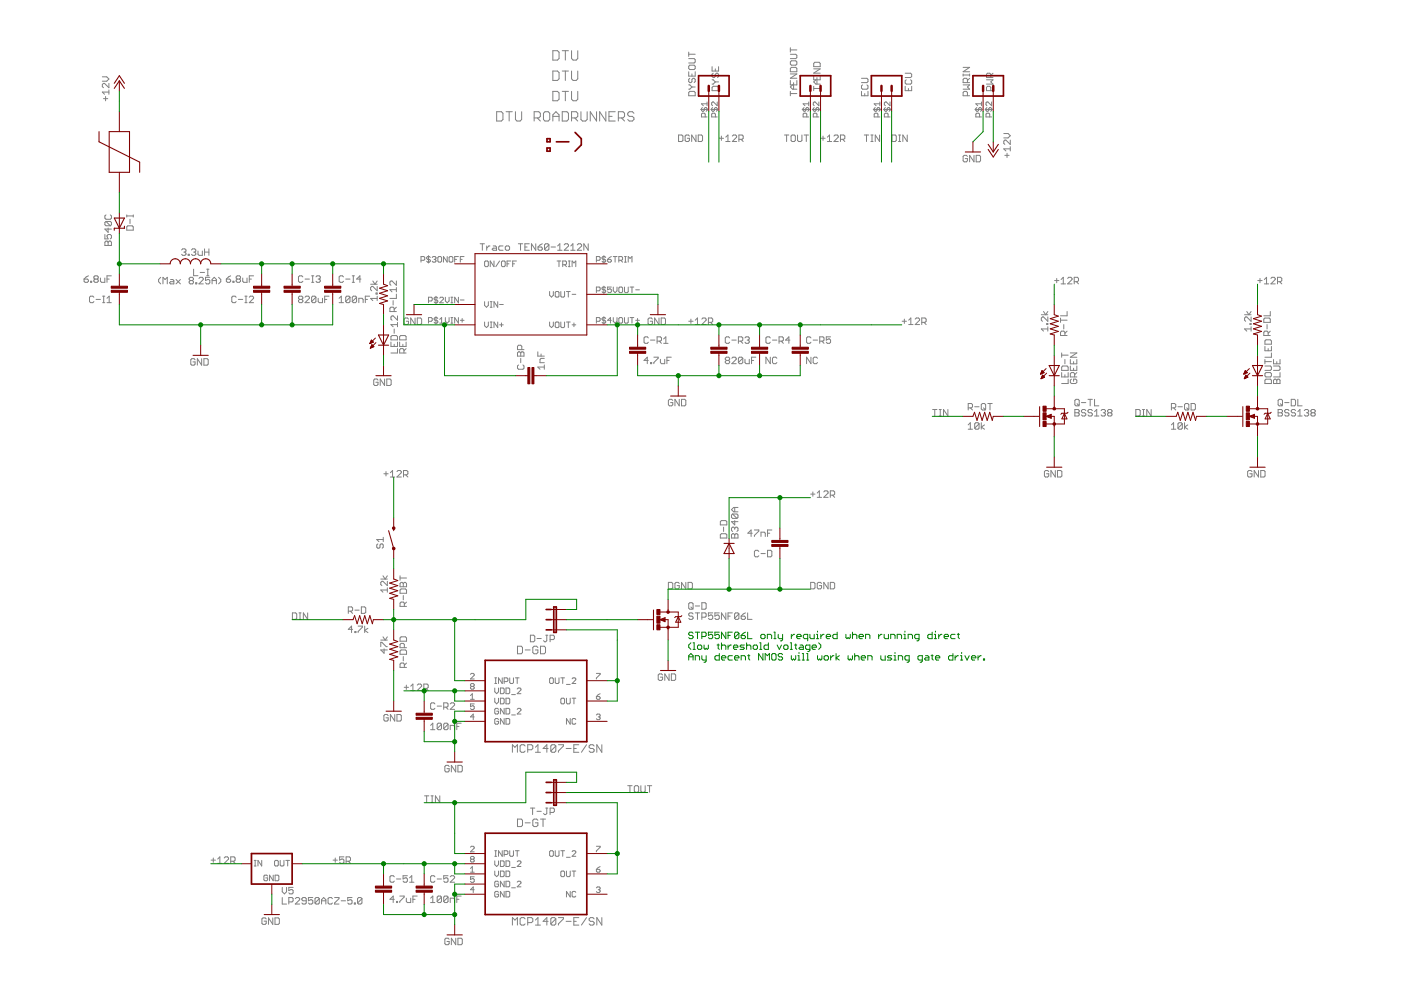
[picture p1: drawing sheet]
<svg xmlns="http://www.w3.org/2000/svg" width="420mm" height="297mm" viewBox="0 0 420 297" stroke-linecap="round" stroke-linejoin="round" font-family="sans-serif">
<g fill="none" stroke="#808080" stroke-width=".3">
<path d="M165.8 15.2h1.4l.5 .5v1.8l-.5 .5h-1.4zM168.6 15.2h1.9M169.5 15.2v2.8M171.4 15.2v2.3l.5 .5h.9l.5-.5v-2.3M206.5 15.6v1.3M206.5 17.6h1.7l.3 .3v.7l-.3 .3h-1.7M206.5 16.3h2M206.9 19.5h1.3l.3 .4v.6l-.3 .3h-1.3l-.4-.3v-.6zM213.6 20v1.3h1.9v-1.3M237 16.3h1.7l.3 .3v.7l-.3 .3h-1.7M237 14.3v1.3M237 15h2"/>
<path d="M237.3 18.2h1.4l.3 .4v.6l-.3 .3h-1.4l-.3-.3v-.6zM244.3 18.7h1.4l.3 .3v1h-2v-1zM30.7 23h1.3l.7 .7-.7 .6h-1.3M31 29.6h1.3M31.7 28.9v1.3M32.7 27.6h-2l.6 .7M32.7 25v1.3l-1.4-1.3-.6 .3v.7l.3 .3M32.7 27v1.3M148.9 33.5h1.5l.4 .5v1.8l-.4 .5h-1.5zM151.8 33.5h1.8M152.7 33.5v2.8M154.6 33.5v2.3l.4 .5h1l.4-.5v-2.3"/>
<path d="M160.2 35.3h1.4l.5-.4v-.9l-.5-.5h-1.4v2.8M161.1 35.3l1 1M163 34l.4-.5h1l.5 .5v1.8l-.5 .5h-1l-.4-.5zM165.8 21.3h1.4l.5 .5v1.8l-.5 .5h-1.4zM165.8 27.4h1.4l.5 .5v1.8l-.5 .5h-1.4zM165.8 36.3v-1.9l.9-.9 1 .9v1.9M165.8 34.9h1.9M168.6 21.3h1.9M168.6 33.5h1.4l.5 .5v1.8l-.5 .5h-1.4zM168.6 27.4h1.9M169.5 21.3v2.8M169.5 27.4v2.8"/>
<path d="M171.4 27.4v2.3l.5 .5h.9l.5-.5v-2.3M171.4 21.3v2.3l.5 .5h.9l.5-.5v-2.3M171.4 35.3h1.4l.5-.4v-.9l-.5-.5h-1.4v2.8M172.3 35.3l1 1M174.2 33.5v2.3l.5 .5h.9l.5-.5v-2.3M178.9 33.5v2.8l-1.9-2.8v2.8M181.7 33.5v2.8l-1.9-2.8v2.8M182.6 34.9h1M184.5 33.5h-1.9v2.8h1.9M185.4 35.3h1.4l.5-.4v-.9l-.5-.5h-1.4v2.8M186.4 35.3l.9 1M190.1 34l-.4-.5h-1l-.4 .5v.4l.4 .5h1l.4 .4v.5l-.4 .5h-1l-.4-.5"/>
<path d="M206.5 21.5v1.3h2v-1.3M206.5 25.4h.4l.6 .7M206.9 23.5l-.4 .3v.6l.4 .4 .6-.4v-.6l.4-.3 .6 .3v.6l-.3 .4M206.9 27.4h1.3l.3 .3v1h-2v-1zM207.5 26.1l-.6 .6h-.4M207.5 26.1h1M207.5 22.2v.6M210.1 32.8h2.2M210.7 32.2l-.3 .3v.6l.5 .3 .3-.3v-.6l.6-.3 .2 .3v.6l-.2 .3M211.5 35.1v-.9l-.3-.3h-.5l-.3 .3v.9h1.6M212 30.6v1.1M212 31.1h-1.6l.5 .6"/>
<path d="M213.1 32.8h2.3M213.6 26.2l.3-.3h1.3l.3 .3v1h-1.9zM213.6 23.9h.3l.6 .7M213.7 32.2l-.3 .3v.6l.6 .3 .2-.3v-.6l.6-.3 .3 .3v.6l-.3 .3M213.9 21.9l-.3 .4v.6l.6 .3 .3-.3v-.6l.7-.4 .3 .4v.6l-.3 .3M214.5 24.6l-.6 .6h-.3M214.5 24.6h1M214.5 20.6v.7M214.5 35.1v-.9l-.3-.3h-.5l-.3 .3v.9h1.7M215.1 30.6v1.1l-1.1-1.1h-.3l-.3 .2v.6l.3 .3M237 24.1v1.3h2v-1.3M237 22.2h2l-2 1.3h2"/>
<path d="M237 28h2M237 27.4v1.3M237.3 20.2h1.4l.3 .3v1h-2v-1zM237.7 25.4l-.7 .7 .7 .6h1.3M238 24.8v1.9M240.6 32.8h2.2M241.1 32.2l-.2 .3v.6l.5 .3 .3-.3v-.6l.6-.3 .2 .3v.6l-.2 .3M242 35.1v-.9l-.3-.3h-.6l-.2 .3v.9h1.6M242.5 31.1h-1.6l.5 .6M242.5 30.6v1.1M243.6 32.8h2.3M244 22.6v1.3h2v-1.3"/>
<path d="M244 26.5h2M244 25.9v1.3M244 20.6h2l-2 1.3h2M244.2 32.2l-.3 .3v.6l.6 .3 .2-.3v-.6l.6-.3 .3 .3v.6l-.3 .3M244.7 23.9l-.7 .7 .7 .6h1.3M245 23.3v1.9M245 35.1v-.9l-.3-.3h-.5l-.3 .3v.9h1.7M245.6 30.6v1.1l-1.1-1.1h-.3l-.3 .2v.6l.3 .3M258.4 27.4v1.3h1.9v-1.3M258.4 23.5h1.6l.3 .3v.6l-.3 .4h-1.6M258.7 25.4l-.3 .4v.6l.3 .3h1.3l.3-.3v-.6l-.3-.4M259.3 28v.7"/>
<path d="M261.9 32.8h2.2M262.5 32.2l-.3 .3v.6l.5 .3 .3-.3v-.6l.6-.3 .3 .3v.6l-.3 .3M263.3 35.1v-.9l-.3-.3h-.5l-.3 .3v.9h1.7M263.9 31.1h-1.7l.5 .6M263.9 30.6v1.1M264.9 32.8h2.3M265.5 32.2l-.3 .3v.6l.6 .3 .3-.3v-.6l.5-.3 .3 .3v.6l-.3 .3M266.3 35.1v-.9l-.2-.3h-.6l-.3 .3v.9h1.7M266.9 30.6v1.1l-1.1-1.1-.6 .2v.6l.3 .3M271.5 25.9v1.3h1.9v-1.3M271.5 21.9h1.6l.3 .4v.6l-.3 .3h-1.6M271.8 23.9l-.3 .3v.7l.3 .3h1.3l.3-.3v-.7l-.3-.3"/>
<path d="M272.4 26.5v.7M288.8 22.2v.6M288.8 25.4h2l-.7 .7 .7 .6h-2M288.8 22.5h2M288.8 20.2h2l-2 1.3h2M290.1 24.8v-1l-.3-.3h-.6l-.4 .3v1h2M290.1 28.7v-1l-.3-.3h-.6l-.4 .3v1h2M290.8 22.2v.6M290.8 23.5l-.7 .6M292.4 32.8h2.2M292.9 32.2l-.2 .3v.6l.5 .3 .3-.3v-.6l.5-.3 .3 .3v.6l-.3 .3M293.8 35.1v-.9l-.3-.3h-.6l-.2 .3v.9h1.6"/>
<path d="M294.3 31.1h-1.6l.5 .6M294.3 30.6v1.1M295.4 32.8h2.3M295.8 23.9h2l-.7 .7 .7 .6h-2M296 32.2l-.3 .3v.6l.6 .3 .2-.3v-.6l.6-.3 .3 .3v.6l-.3 .3M296.8 35.1v-.9l-.3-.3h-.5l-.3 .3v.9h1.7M297.1 27.2v-1l-.3-.3h-.6l-.4 .3v1h2M297.1 23.2v-.9l-.3-.4h-.6l-.4 .4v.9h2M297.4 30.6v1.1l-1.1-1.1-.6 .2v.6l.3 .3M297.8 21.9l-.7 .7M203.5 40.5h1l.3 .3v1.3l-.3 .3h-1zM206.8 40.8l-.4-.3h-.6l-.3 .3v1.3l.3 .3h.6l.4-.3v-.7h-.7"/>
<path d="M208.7 40.5v1.9l-1.3-1.9v1.9M209.4 40.5h1l.3 .3v1.3l-.3 .3h-1zM215.7 41.4h1.3M216.3 40.8v1.3M217.7 41.1l.6-.6v1.9M217.7 42.4h1.2M219.6 40.8l.3-.3h.7l.3 .3v.3l-1.3 1.3h1.3M221.6 41.8h1l.3-.4v-.6l-.3-.3h-1v1.9M222.2 41.8l.7 .6M235.3 40.5h1.3M235.9 40.5v1.9M237.2 40.8l.4-.3h.6l.3 .3v1.3l-.3 .3h-.6l-.4-.3z"/>
<path d="M239.2 40.5v1.6l.3 .3h.7l.3-.3v-1.6M241.2 40.5h1.3M241.8 40.5v1.9M246.2 41.4h1.3M246.8 40.8v1.3M248.1 42.4h1.3M248.1 41.1l.7-.6v1.9M250.1 40.8l.3-.3h.7l.3 .3v.3l-1.3 1.3h1.3M252.1 41.8h.9l.4-.4v-.6l-.4-.3h-.9v1.9M252.7 41.8l.7 .6M259.2 40.5h1.3M259.9 40.5v1.9"/>
<path d="M261.2 42.4h.6M261.2 40.5h.6M261.5 40.5v1.9M263.8 40.5v1.9l-1.3-1.9v1.9M267.5 40.5h1l.3 .3v1.3l-.3 .3h-1zM269.5 42.4h.6M269.5 40.5h.6M269.8 40.5v1.9M272.1 40.5v1.9l-1.3-1.9v1.9M290.1 46.9l-.3-.3h-.6l-.4 .3v1.3l.4 .3h.6l.3-.3v-.7h-.6M292.1 46.6v1.9l-1.3-1.9v1.9M292.8 46.6h.9l.4 .3v1.3l-.4 .3h-.9z"/>
<path d="M301 40h1.3l.7 .7-.7 .6h-1.3M301.3 46.6h1.3M302 45.9v1.3M303 44.6h-2l.7 .7M303 42v1.3l-1.3-1.3-.7 .3v.7l.3 .3M303 44v1.3M31.5 72.6l.3-.3 .6 .3 .7-.3 .3 .3v1h-1.9zM31.5 70.3v1.3h.9l-.3-.6 .3-.7h.7l.3 .3v.7l-.3 .3M31.8 64.4l-.3 .3v.7l.3 .3h1.3l.3-.3v-.7l-.3-.3M31.8 66.4l-.3 .3v.7l.3 .3h1.3M31.8 66.4h1.3l.3 .3v.7l-.3 .3M31.8 66.4l1.3 1.3"/>
<path d="M32.4 68.3v1.3l-.9-.9h1.9M32.4 72.6v1M38 64.4v.7M38 64.7h2M38.3 67.7h1.3l.4 .3v1h-2v-1zM39 65.7v1.3M40 64.4v.7M54.5 74.9l.3-.3h.6l.4 .3-.4 .7M55.1 75.6h.3M55.4 75.6l.4 .3-.4 .6h-.6l-.3-.3M56.4 76.2h.4v.3h-.4zM57.4 74.9l.3-.3h.7l.3 .3-.3 .7"/>
<path d="M58.1 75.6h.3M58.4 75.6l.3 .3-.3 .6h-.7l-.3-.3M59.4 75.2v1l.3 .3h1v-1.3M61.3 75.6h1.4M61.3 74.6v1.9M62.7 74.6v1.9M126.3 78h.8l.3-.3v-.5l-.3-.3h-.8v1.7M128.5 76.6v2.2M129.1 77.2l-.3-.3h-.6l-.2 .3 .2 .5h.6l.3 .6-.3 .3h-.6l-.2-.3M129.6 77.2l.3-.3h.6l.2 .3-.2 .5M130.2 77.7h.3M130.5 77.7l.2 .3-.2 .6h-.6l-.3-.3"/>
<path d="M131.3 77.2l.3-.3h.5l.3 .3v1.1l-.3 .3h-.5l-.3-.3zM134.1 76.9v1.7l-1.1-1.7v1.7M135 76.9h.5l.3 .3v1.1l-.3 .3h-.5l-.3-.3v-1.1zM136.4 77.7h.5M137.5 76.9h-1.1v1.7M138 77.7h.6M139.2 76.9h-1.2v1.7M144 73.1h1.3M144.7 73.1v1.9M145.6 78.2h.6l.3 .3v1.1l-.3 .3h-.6l-.3-.3v-1.1zM146 73.7v1.3M146.9 73.7h-.3l-.6 .7"/>
<path d="M147.9 73.7h.7l.3 .3v1h-1l-.3-.3 .3-.3h1M148.1 78.2v1.7l-1.1-1.7v1.7M149.8 78.2l-1.1 1.7M150.4 78.5l.3-.3h.5l.3 .3v1.1l-.3 .3h-.5l-.3-.3zM150.9 73.7h-1l-.3 .3v.7l.3 .3h1M151.8 73.7h.7l.3 .3v.7l-.3 .3h-.7l-.3-.3v-.7zM152.1 79.1h.5M153.2 78.2h-1.1v1.7M153.8 79.1h.5M154.9 78.2h-1.1v1.7M155.4 73.1h1.4M156.1 73.1v1.9"/>
<path d="M157.4 74h.7M158.7 73.1h-1.3v1.9h1.3M160.7 73.1v1.9l-1.3-1.9v1.9M161.4 74h.9l.3 .7-.3 .3h-.6l-.3-.3zM162.6 73.1l-1.2 .9M164.6 73.4l-.3-.3h-.7l-.3 .3v1.3M164.6 73.4v1.3l-.3 .3h-.7l-.3-.3M164.6 73.4l-1.3 1.3M165.3 74h1.3M167.1 78.2h1.1M167.2 75h1.4M167.2 73.7l.7-.6v1.9"/>
<path d="M167.6 78.2v1.7M168.8 79.4h.8l.3-.3v-.6l-.3-.3h-.8v1.7M169.2 73.4l.3-.3h.7l.3 .3v.3l-1.3 1.3h1.3M169.3 79.4l.6 .5M170.5 78.2h.5M170.5 79.9h.5M170.7 78.2v1.7M171.2 75h1.3M171.2 73.7l.6-.6v1.9M171.6 79.9v-1.7l.5 .6 .6-.6v1.7M173.1 73.4l.4-.3h.6l.3 .3v.3l-1.3 1.3h1.3M176.4 73.1v1.9l-1.3-1.9v1.9"/>
<path d="M178.9 78h.8l.3-.3v-.5l-.3-.3h-.8v1.7M181.1 76.6v2.2M181.7 77.2l-.3-.3h-.6l-.2 .3 .2 .5h.6l.3 .6-.3 .3h-.6l-.2-.3M182.2 77.7h.9l.2 .6-.2 .3h-.6l-.3-.3zM183.3 76.9l-1.1 .8M183.9 76.9h1.1M184.5 76.9v1.7M185.6 78h.8l.3-.3v-.5l-.3-.3h-.8v1.7M186.2 78l.5 .6M187.3 76.9h.5M187.3 78.6h.5M187.6 76.9v1.7"/>
<path d="M188.4 78.6v-1.7l.6 .5 .5-.5v1.7M25.2 83.7h1l.3 .3v.3l-.3 .3h-.7l-.3-.3zM26.5 82.7l-1.3 1M27.2 84.3h.3v.3h-.3zM28.2 89.1l-.4-.3h-.6l-.4 .3v1.3l.4 .3h.6l.4-.3M28.5 83.7l-.3 .3v.3l.3 .3h.6l.4-.3v-.3l-.4-.3M28.5 83.7h.6M28.5 83.7l-.3-.4v-.3l.3-.3h.6l.4 .3v.3l-.4 .4M28.8 89.7h1.3M30.1 83.3v1l.4 .3h.9v-1.3M30.8 88.8h.6M30.8 90.7h.6"/>
<path d="M31.1 88.8v1.9M32.1 90.7h1.3M32.1 83.7h.6M32.1 89.4l.6-.6v1.9M33.4 82.7h-1.3v1.9M48.2 83.1l-.6 .7v.6l.6 .7M48.9 85.1v-2l.6 .7 .7-.7v2M51.2 83.8h.6l.3 .3v1h-.9l-.4-.3 .4-.4h.9M52.8 83.8l1.3 1.3M54.1 83.8l-1.3 1.3M57 84.1l-.3 .3 .3 .7h.7l.3-.3-.3-.7M57 84.1l-.3-.3 .3-.7h.7l.3 .4-.3 .6"/>
<path d="M57 84.1h.7M58.1 80.7v1.9h1.3M58.7 84.8h.3v.3h-.3zM59.7 83.5l.3-.4h.6l.4 .4v.3l-1.3 1.3h1.3M60 81.7h1.3M62 82.6h.7M62 80.7h.7M62.3 80.7v1.9M62.9 83.1h-1.3v1l.7-.3 .6 .3v.7l-.3 .3h-.6l-.4-.3M63.6 84.1h1.3M63.6 85.1v-1.3l.6-.7 .7 .7v1.3M65.6 83.1l.6 .7v.6l-.6 .7"/>
<path d="M67.9 83.7h1l.3 .6-.3 .3h-.7l-.3-.3zM69.2 82.7l-1.3 1M69.8 84.3h.4v.3h-.4zM70.8 89.1l-.3-.3h-.7l-.3 .3v1.3l.3 .3h.7l.3-.3M71.1 83.7l-.3 .3 .3 .6h.7l.3-.3v-.3l-.3-.3M71.1 83.7h.7M71.1 83.7l-.3-.4 .3-.6h.7l.3 .3v.3l-.3 .4M71.5 89.7h1.3M72.8 83.3v1l.3 .3h1v-1.3M73.4 88.8h.7M73.4 90.7h.7M73.8 88.8v1.9"/>
<path d="M74.8 89.1l.3-.3h.6l.4 .3v.3l-1.3 1.3h1.3M74.8 83.7h.6M76.1 82.7h-1.3v1.9M89.9 89.7l-.4-.3 .4-.6h.6l.3 .3-.3 .6M89.9 89.7l-.4 .4v.3l.4 .3h.6l.3-.3v-.3l-.3-.4M89.9 89.7h.6M90.8 83l-.3-.3h-.6l-.4 .3v1.3l.4 .3h.6l.3-.3M91.5 89.1l.3-.3h.7l.3 .3v.3l-1.3 1.3h1.3M91.5 83.7h1.3M93.5 84.6h.6M93.5 82.7h.6M93.8 82.7v1.9"/>
<path d="M94.7 89.1l-.3-.3h-.6l-.3 .3v1.3M94.7 89.1v1.3l-.3 .3h-.6l-.3-.3M94.7 89.1l-1.2 1.3M94.8 83l.3-.3h.6l.4 .3-.4 .7M95.4 83.7h.3M95.4 89.4v1l.3 .3h1v-1.3M95.7 83.7l.4 .3-.4 .6h-.6l-.3-.3M97.4 89.7h.6M98.7 88.8h-1.3v1.9M101.7 90.7h1.3M101.7 89.4l.7-.6v1.9M103 83l-.3-.3h-.7l-.3 .3v1.3l.3 .3h.7l.3-.3"/>
<path d="M103.7 83.7h1.3M105 89.1l-.4-.3h-.6l-.3 .3v1.3M105 89.1v1.3l-.4 .3h-.6l-.3-.3M105 89.1l-1.3 1.3M105.6 84.6h.7M105.6 82.7h.7M106 82.7v1.9M106.9 89.1v1.3l-.3 .3h-.6l-.4-.3M106.9 89.1l-.3-.3h-.6l-.4 .3v1.3M106.9 89.1l-1.3 1.3M107.6 90.7v-1.3h1l.3 .3v1M108.2 83.7h-1.2l.9-1v1.9"/>
<path d="M109.6 89.7h.6M110.9 88.8h-1.3v1.9M111.1 85.2h2M111.8 84.2l.7 1 .6-1M112.8 87.8h.3v.3h-.3zM113.1 89.5h-2l.7 .6M113.1 85.9v1.3l-1.3-1.3-.7 .3v.6l.4 .4M113.1 88.8v1.3M117.9 90.1v1.3M118.2 93.4v-1l-.3-.3h-.7l-.3 .3v1h2M118.2 98.6v1.3M118.9 88.2v1.3h-2"/>
<path d="M118.9 84.2v1.3l-1.3-1.3-.7 .3v.7l.3 .3M118.9 92.1l-.7 .6M118.9 86.2v1.3M118.9 86.8h-2l.7 .7M119.2 97.3h-2l.7 .6M119.2 94.7v1.3l-1.3-1.3-.7 .3v.7l.4 .3M119.2 96.6v1.3M122.5 95.7l-.3-.4h-.7l-.3 .4v1.2l.3 .4h.7l.3-.4v-.6h-.6M124.5 95.3v2l-1.3-2v2M125.1 95.3h1l.3 .4v1.2l-.3 .4h-1zM128.5 90.2h.8l.3-.3v-.5l-.3-.3h-.8v1.7M128.5 96.3h.8l.3-.3v-.5l-.3-.3h-.8v1.7"/>
<path d="M130.7 88.8v2.2M130.7 94.9v2.2M131.3 95.5l-.3-.3h-.5l-.3 .3 .3 .5h.5l.3 .6-.3 .3h-.5l-.3-.3M131.3 89.4l-.3-.3h-.5l-.3 .3 .3 .5h.5l.3 .6-.3 .3h-.5l-.3-.3M131.9 95.7l.5-.5v1.7M131.9 89.4l.2-.3h.6l.3 .3v.2l-1.1 1.2h1.1M131.9 96.9h1.1M133.6 89.1v1.1l.5 .6 .6-.6v-1.1M133.6 95.2v1.1l.5 .6 .6-.6v-1.1M135.2 89.1h.6M135.2 90.8h.6M135.2 95.2h.6"/>
<path d="M135.2 96.9h.6M135.5 89.1v1.7M135.5 95.2v1.7M137.5 89.1v1.7l-1.1-1.7v1.7M137.5 95.2v1.7l-1.1-1.7v1.7M138 89.9h1.2M138 96h1.2M138.6 95.5v1.1M145.3 90.4v1.1l.6 .6 .6-.6v-1.1M145.3 96.5v1.1l.6 .6 .6-.6v-1.1M147 92.1h.6M147 90.4h.6"/>
<path d="M147 98.2h.6M147 96.5h.6M147.3 90.4v1.7M147.3 96.5v1.7M149.3 90.4v1.7l-1.2-1.7v1.7M149.3 96.5v1.7l-1.2-1.7v1.7M149.8 91.3h1.1M149.8 97.4h1.1M150.4 96.8v1.1M164.8 87.4v1.1l.6 .5 .5-.5v-1.1M164.8 96.5v1.1l.6 .6 .5-.6v-1.1M166.5 96.8l.3-.3h.6l.2 .3v1.1l-.2 .3h-.6l-.3-.3z"/>
<path d="M166.8 87.4h.6l.2 .3v1.1l-.2 .2h-.6l-.3-.2v-1.1zM168.2 87.4v1.4l.3 .2h.5l.3-.2v-1.4M168.2 96.5v1.4l.3 .3h.5l.3-.3v-1.4M169.9 96.5h1.1M169.9 87.4h1.1M170.4 87.4v1.6M170.4 96.5v1.7M171.6 97.4h1.1M171.6 88.2h1.1M172.1 96.8v1.1M178.9 87.2h.8l.3-.3v-.6l-.3-.3h-.8v1.7M178.9 96.3h.8l.3-.3v-.5l-.3-.3h-.8v1.7"/>
<path d="M181.1 85.8v2.2M181.1 94.9v2.2M181.7 86.3l-.3-.3h-.6l-.2 .3 .2 .6h.6l.3 .5-.3 .3h-.6l-.2-.3M181.7 95.5l-.3-.3h-.6l-.2 .3 .2 .5h.6l.3 .6-.3 .3h-.6l-.2-.3M183.3 96h-1.1l.9-.8v1.7M183.3 86h-1.1v.9l.6-.3 .5 .3v.5l-.2 .3h-.6l-.3-.3M183.9 86v1.2l.6 .5 .5-.5v-1.2M183.9 95.2v1.1l.6 .6 .5-.6v-1.1M185.9 95.2h.5l.3 .3v1.1l-.3 .3h-.5l-.3-.3v-1.1zM185.9 86h.5l.3 .3v1.1l-.3 .3h-.5l-.3-.3v-1.1zM187.3 86v1.4l.3 .3h.5l.3-.3v-1.4M187.3 95.2v1.4l.3 .3h.5l.3-.3v-1.4"/>
<path d="M189 95.2h1.1M189 86h1.1M189.5 86v1.7M189.5 95.2v1.7M190.6 96h1.2M190.6 86.9h1.2M191.2 95.5v1.1M195.7 95.7l-.4-.4h-.6l-.3 .4v1.2l.3 .4h.6l.4-.4v-.6h-.7M197.6 95.3v2l-1.3-2v2M198.3 95.3h1l.3 .4v1.2l-.3 .4h-1zM206.5 96.3h1.4M207.2 95.7v1.2"/>
<path d="M208.5 97.3h1.3M208.5 96l.7-.7v2M210.5 95.7l.3-.4h.7l.3 .4v.3l-1.3 1.3h1.3M212.4 96.6h1l.3-.3v-.6l-.3-.4h-1v2M213.1 96.6l.6 .7M270.6 96.3h1.2M271.2 95.7v1.2M272.5 97.3h1.3M272.5 96l.7-.7v2M274.5 95.7l.3-.4h.6l.4 .4v.3l-1.3 1.3h1.3M276.4 96.6h1l.3-.3v-.6l-.3-.4h-1v2M277.1 96.6l.6 .7"/>
<path d="M312.3 94.3h1.9M312.9 93.4l.7 .9 .6-.9M313.9 97h.3v.3h-.3zM314.2 98.6h-1.9l.6 .7M314.2 95v1.3l-1.3-1.3-.6 .3v.7l.3 .3M314.2 97.9v1.4M316.3 84.1h1.3M316.9 83.5v1.3M318.1 95.3v1.3M318.1 96h1.9M318.2 85.1h1.3M318.2 83.8l.7-.7v2"/>
<path d="M319 97.3v1.3M320 99.3l-.6 .6M320 93.4v1.3h-1.9M320.2 83.5l.3-.4h.7l.3 .4v.3l-1.3 1.3h1.3M322.2 84.4h.9l.3-.3v-.6l-.3-.4h-.9v2M322.8 84.4l.6 .7M373.3 94.3h1.9M373.9 93.4l.6 .9 .7-.9M374.9 97h.3v.3h-.3zM375.2 98.6h-1.9l.6 .7M375.2 95v1.3l-1.3-1.3h-.3l-.3 .3v.7l.3 .3M375.2 97.9v1.4"/>
<path d="M377.2 84.1h1.3M377.9 83.5v1.3M379.2 85.1h1.3M379.2 83.8l.6-.7v2M379.3 95.3h1.3l.4 .4v.9h-2v-.9zM380 97.3v1.3M381 99.3l-.7 .6M381 93.4v1.3h-2M381.1 83.5l.4-.4h.6l.3 .4v.3l-1.3 1.3h1.3M383.1 84.4h1l.3-.3v-.6l-.3-.4h-1v2M383.8 84.4l.6 .7M58.5 107.8l-.3-.3h-.7l-.3 .3v1.3l.3 .4h.7l.3-.4v-.6h-.6"/>
<path d="M60.5 107.5v2l-1.3-2v2M61.2 107.5h.9l.3 .3v1.3l-.3 .4h-.9zM113.4 113.9l-.3-.3h-.7l-.3 .3v1.3l.3 .3h.7l.3-.3v-.6h-.7M115.3 113.6v1.9l-1.3-1.9v1.9M116 113.6h1l.3 .3v1.3l-.3 .3h-1zM117.2 102.5v1.3h2v-1.3M117.2 100.9l.4-.3h1.3l.3 .3v1h-2zM118.2 103.2v.6M119.2 104.5v1.3h-2M119.8 102.5v1.3h2v-1.3M120.2 100.6h1.3l.3 .3v1h-2v-1zM120.8 103.2v.6"/>
<path d="M121.1 105.8v-1l-.3-.3h-.6l-.4 .3v1h2M121.8 104.5l-.7 .7M155.2 105.8l.3-.3 .7 .3 .6-.3 .3 .3v.9h-1.9zM155.5 109.4l-.3 .3v.7l.3 .3h1.3l.3-.3v-.7l-.3-.3M156.2 105.8v.9M156.2 107.4v1.3M156.5 104.8v-1l-.3-.3h-.7l-.3 .3v1h1.9M161.3 105.5v1.2h1.9M162.3 106.1v.6M163.2 110h-1.9l.6 .7M163.2 109.4v1.3M163.2 107.4h-.9l-.4 .3v1h1.3"/>
<path d="M194.4 108h-1.3l1-.9v1.9M194.4 101.3l-.3-.3h-.6l-.4 .3v1.3l.4 .3h.6l.3-.3M195.1 108.7h.3v.3h-.3zM195.1 101.9h1.3M196.1 107.1h1.3v.3l-1.3 1.3v.3M197.1 102.3h.9l.4-.4v-.6l-.4-.3h-.9v1.9M197.7 102.3l.7 .6M198.1 107.7v1l.3 .3h.9v-1.3M199 102.9h1.3M199 101.6l.7-.6v1.9M200 108h.7M201.3 107.1h-1.3v1.9"/>
<path d="M203.7 119.7v1.9l-1.3-1.9v1.9M204.4 119.7h1l.3 .3v1.3l-.3 .3h-1zM217.8 108l-.3 .4 .3 .6h.7l.3-.3-.3-.7M217.8 108l-.3-.3 .3-.6h.7l.3 .3-.3 .6M217.8 108h.7M218.8 101.3l-.3-.3h-.7l-.3 .3v1.3l.3 .3h.7l.3-.3M219.5 107.4l.3-.3h.7l.3 .3v.3l-1.3 1.3h1.3M219.5 101.9h1.3M221.4 102.3h1l.4-.4v-.6l-.4-.3h-1v1.9M222.1 102.3l.7 .6M222.8 107.4v1.3l-.4 .3h-.6l-.4-.3M222.8 107.4l-.4-.3h-.6l-.4 .3v1.3"/>
<path d="M222.8 107.4l-1.4 1.3M223.4 107.7v1l.3 .3h1v-1.3M223.4 101.3l.3-.3h.7l.3 .3-.3 .6M224.1 101.9h.3M224.4 101.9l.3 .4-.3 .6h-.7l-.3-.3M225.4 108h.6M226.7 107.1h-1.3v1.9M231 101.3l-.3-.3h-.7l-.3 .3v1.3l.3 .3h.7l.3-.3M231 107.1v1.9l-1.3-1.9v1.9M231.7 101.9h1.3M233 107.4l-.4-.3h-.6l-.3 .3v1.3l.3 .3h.6l.4-.3M233.6 102.3h1l.3-.4v-.6l-.3-.3h-1v1.9"/>
<path d="M234.3 102.3l.6 .6M236.9 101.9h-1.3l1-.9v1.9M243.2 101.3l-.3-.3h-.7l-.3 .3v1.3l.3 .3h.7l.3-.3M243.2 107.1v1.9l-1.3-1.9v1.9M243.9 101.9h1.3M245.2 107.4l-.4-.3h-.6l-.3 .3v1.3l.3 .3h.6l.4-.3M245.8 102.3h1l.3-.4v-.6l-.3-.3h-1v1.9M246.5 102.3l.6 .6M249.1 101h-1.3v.9l.6-.3h.4l.3 .3v.7l-.3 .3h-.7l-.3-.3M318.4 111.7v1.3h1.9v-1.3M318.4 110l.3-.3h1.3l.3 .3v1h-1.9zM318.4 105.8v1.3"/>
<path d="M318.4 106.4h1.9M319.4 100.6v-1l-.4-.3h-.6l-.3 .3v1h1.9M319.4 107.8v1.3M319.4 112.3v.7M320.3 113.6v1.4h-1.9M321 109.7v1.3h1.9v-1.3M321 107.8v1.3h1.9v-1.3M321 105.8h1.9l-1.9 1.3h1.9M321.3 113.6l-.3 .4v.6l.3 .4h1.3l.3-.4v-.6l-.3-.4h-.6v.7M322 108.4v.7M322 110.4v.6M322.3 113v-1l-.3-.3h-.7l-.3 .3v1h1.9"/>
<path d="M322.9 111.7l-.6 .6M326.3 119.7h1.3M326.9 119.7v1.9M328.3 119.7v1.9h1.2M379.3 114l.4-.4h1.3l.3 .4v1h-2zM379.3 109.7h1.7l.3 .3v.7l-.3 .3h-1.7M379.3 103.8v1.3h2v-1.3M379.3 107.8v1.3M379.3 108.4h2M379.7 111.7h1.3l.3 .3v.6l-.3 .4h-1.3l-.4-.4v-.6zM379.7 101.9h1.3l.3 .3v1h-2v-1zM380.3 100.6v-1l-.3-.3h-.7l-.3 .3v1h2"/>
<path d="M380.3 104.5v.6M381.3 105.8v1.3h-2M381.9 114l.4-.4 .6 .4 .7-.4 .3 .4v1h-2zM381.9 107.8v1.3h2v-1.3M381.9 109.7h1.7l.3 .3v.7l-.3 .3h-1.7M382.9 108.4v.7M382.9 114v1M383.6 119.7h.7l.3 .3v1.3l-.3 .3h-.7l-.3-.3v-1.3zM383.9 111.7v1.3h-2M387.2 119.7h1l.3 .3v1.3l-.3 .3h-1zM389.2 119.7v1.9h1.3M201.8 120l-.4-.3h-.6l-.4 .3v1.3l.4 .3h.6l.4-.3v-.6h-.7"/>
<path d="M279.7 122.7h1.3M280.3 122.7v2M281.7 122.7h.6M281.7 124.7h.6M282 122.7v2M284.3 122.7v2l-1.3-2v2M290.4 127.4l.6-.7v2M290.4 128.7h1.3M290.4 122.3h.9l.4-.4v-.6l-.4-.4h-.9v2M291 122.3l.7 .6M292.3 121.9h1.3M293.6 127v1.3l-.3 .4h-.6l-.4-.4"/>
<path d="M293.6 127l-.3-.3h-.6l-.4 .3v1.3M293.6 127l-1.3 1.3M294.3 126.7v2M294.6 120.9h.7l.3 .4v1.3l-.3 .3h-.7l-.3-.3v-1.3zM294.9 122.3l.7 .6M295.3 127.4l-1 .6 1 .7M296.2 120.9h1.4M296.9 120.9v2M322.3 120l.4-.3h.6l.4 .3v1.3l-.4 .3h-.6l-.4-.3zM322.3 122.7h1l.4 .4-.4 .6 .4 .7-.4 .3h-1zM322.3 123.7h1M323 121l.7 .6"/>
<path d="M324.3 120.7h1.3M325.6 123.1l-.3-.4h-.6l-.4 .4v.3l.4 .3h.6l.3 .4-.3 .6h-.6l-.4-.3M327.6 123.1l-.3-.4h-.7l-.3 .7 .3 .3h.7l.3 .7-.3 .3h-.7l-.3-.3M328.3 124.7h1.2M328.3 123.4l.6-.7v2M330.2 123.1l.3-.4h.7l.3 .4-.3 .6M330.9 123.7h.3M331.2 123.7l.3 .4-.3 .6h-.7l-.3-.3M332.5 123.7l-.3-.3v-.3l.3-.4h.7l.3 .4-.3 .6M332.5 123.7l-.3 .4 .3 .6h.7l.3-.3-.3-.7M332.5 123.7h.7M340.6 122.7h1l.3 .4v1.3l-.3 .3h-1z"/>
<path d="M342.6 122.7h.7M342.6 124.7h.7M342.9 122.7v2M345.2 122.7v2l-1.3-2v2M351.3 128.7h1.3M351.3 127.4l.7-.7v2M351.3 122.3h1l.3-.4v-.6l-.3-.4h-1v2M352 122.3l.6 .6M353.3 121.9h1.3M354.6 127v1.3l-.4 .4h-.6l-.3-.4M354.6 127l-.4-.3h-.6l-.3 .3v1.3M354.6 127l-1.3 1.3"/>
<path d="M355.2 126.7v2M355.6 120.9h.6l.3 .4v1.3l-.3 .3h-.6l-.4-.3v-1.3zM355.9 122.3l.6 .6M356.2 127.4l-1 .6 1 .7M357.2 120.9h1l.3 .4v1.3l-.3 .3h-1zM383.3 122.7h1l.3 .4v.3l-.3 .3 .3 .7-.3 .3h-1zM383.3 123.7h1M384 121l.6 .6M385.3 120.7h1.3M386.6 123.1l-.4-.4h-.6l-.3 .4 .3 .6h.6l.4 .4-.4 .6h-.6l-.3-.3M388.5 123.1l-.3-.4h-.6l-.4 .4 .4 .6h.6l.3 .4-.3 .6h-.6l-.4-.3M389.2 124.7h1.3"/>
<path d="M389.2 123.4l.6-.7v2M391.2 123.1l.3-.4h.6l.4 .4v.3l-.4 .3M391.8 123.7h.3M392.1 123.7l.4 .4-.4 .6h-.6l-.3-.3M393.5 123.7l-.4-.3v-.3l.4-.4h.6l.3 .4v.3l-.3 .3M393.5 123.7l-.4 .4 .4 .6h.6l.3-.3-.3-.7M393.5 123.7h.6M115.1 142h1.3M115.8 141.4v1.3M117.1 143h1.3M117.1 141.7l.6-.7v2M119 141.4l.4-.4h.6l.4 .4v.3l-1.4 1.3h1.4"/>
<path d="M121 142.3h1l.3-.3v-.6l-.3-.4h-1v2M121.7 142.3l.6 .7M216 156.4l.3-.4h1.4l.3 .4v.9h-2zM217 158v1.3M219.7 154.1l-.3 .3v.6l.3 .4h1.3M219.7 154.1h1.3l.3 .3v.6l-.3 .4M219.7 154.1l1.3 1.3M220.3 158.3l-.3-.3-.6 .3v.7l.3 .3M220.3 158.3l.4-.3 .6 .3v.7l-.3 .3M220.3 152.1v1.3M220.3 156v1.3l-.9-.9h1.9M220.3 158.3v.4"/>
<path d="M221.3 152.1h-1.3l-.6 .7 .6 .6h1.3M225.6 159.8h-1.3l1-.9v1.9M226.3 158.9h1.3v.3l-1.3 1.3v.3M230.2 159.8h.6M231.5 158.9h-1.3v1.9M243.1 148.1h1.3M243.8 147.4v1.4M245.1 147.8l.6-.7v2M245.1 149.1h1.3M247.1 147.4l.3-.3h.6l.3 .3v.4l-1.2 1.3h1.2M249 148.4h1l.3-.3v-.7l-.3-.3h-1v2M249.7 148.4l.6 .7"/>
<path d="M314.5 141.4l-.3-.4h-.7l-.3 .4v1.3l.3 .3h.7l.3-.3v-.7h-.6M316.5 141v2l-1.3-2v2M317.1 141h1l.4 .4v1.3l-.4 .3h-1zM375.5 141.4l-.4-.4h-.6l-.3 .4v1.3l.3 .3h.6l.4-.3v-.7h-.7M377.4 141v2l-1.3-2v2M378.1 141h1l.3 .4v1.3l-.3 .3h-1zM113.3 163l-.3 .3v.7l.3 .3 .7-.3v-.7l.3-.3 .6 .3v.7l-.3 .3M114.2 173.6h2M114.9 172.6l.6 1 .7-1M114.9 161.1v1.2M114.9 161.7h-1.9l.6 .6M116.2 176.8h-2l.7 .7"/>
<path d="M116.2 174.2v1.3l-1.3-1.3-.7 .4v.6l.3 .3M116.2 176.2v1.3M120 172.6v1.3M120 173.2h1.9M120.3 174.6l.6 .3 .7-.3 .3 .3v1h-1.9v-1zM120.3 176.5h1.3l.3 .3v1h-1.9v-1zM120.9 174.9v1M120.9 178.5v1.3M200.4 174.6h1l.4 .3v1.3l-.4 .3h-1zM203.7 174.9l-.3-.3h-.7l-.3 .3v1.3l.3 .3h.7l.3-.3v-.7h-.6M205.7 174.6v1.9l-1.3-1.9v1.9M206.4 174.6h.9l.3 .3v1.3l-.3 .3h-.9z"/>
<path d="M216 160.3l.3-.3h1.4l.3 .3v1h-2zM219.4 160.3l.3-.3 .6 .3 .7-.3 .3 .3v1h-1.9zM220.3 160.3v1M227.6 165.3l-.4-.3h-.6l-.3 .3v1.3l.3 .3h.6l.4-.3M228.2 160.8v-1.3h1l.3 .3v1M228.2 165.9h1.3M230.2 165h1l.3 .3v1.3l-.3 .3h-1zM243.1 174.6h1l.3 .3v1.3l-.3 .3h-1zM246.4 174.9l-.3-.3h-.7l-.3 .3v1.3l.3 .3h.7l.3-.3v-.7h-.7M248.3 174.6v1.9l-1.2-1.9v1.9M249 174.6h1l.3 .3v1.3l-.3 .3h-1zM87.7 183.7h1l.3 .3v1.3l-.3 .4h-1z"/>
<path d="M89.7 183.7h.6M89.7 185.7h.6M90 183.7v2M92.3 183.7v2l-1.3-2v2M104.5 183.2h.9l.3-.3v-.7l-.3-.3h-.9v2M105.1 183.2l.6 .7M105.7 188.6h-1.2l.9-.9v1.9M106.4 189.3h.3v.3h-.3zM106.4 182.9h1.3M107.4 187.7h1.3v.3l-1.3 1.3v.3M108.4 181.9h.9l.4 .3v1.3l-.4 .4h-.9zM109.4 187.7v1.9"/>
<path d="M110.3 188.3l-.9 .7 .9 .6M114.2 193.8v-1.3h.3l1.3 1.3h.4M114.2 191.9h2M114.9 190.9l.6 1 .7-1M115.2 194.5v1.3l-1-1h2M120.3 194.8h1.3l.3 .3v1h-1.9v-1zM120.3 190.9h1.3l.3 .3v1h-1.9v-1zM120.9 196.8v1.3M121.3 181.8v-1l-.4-.3h-.6l-.3 .3v1h1.9M121.3 194.1v-.9l-.4-.4h-.6l-.3 .4v.9h1.9M121.9 180.5l-.6 .6M121.9 198.7l-.6 .7"/>
<path d="M155.2 193.7h1.1l.4 .4v1.5l-.4 .4h-1.1zM157.5 194.8h1.5M159.1 190.4h.9l.4 .3v1.3l-.4 .4h-.9zM161 191.4h1.3M161.3 194.1l-.4-.4h-.7l-.4 .4v1.5l.4 .4h.7l.4-.4v-.8h-.8M162.1 193.7h1.1l.4 .4v1.5l-.4 .4h-1.1zM163.7 190.4h.6M164 190.4v1.6l-.3 .4h-.4l-.3-.4M165 191.7h.9l.4-.3v-.7l-.4-.3h-.9v2M206.5 181l.4-.3h.6l.4 .3v1.3l-.4 .3h-.6l-.4-.3zM207.2 181.9l.7 .7M207.9 184l-.4-.3h-.6l-.4 .3 .4 .7h.6l.4 .3v.3l-.4 .4h-.6l-.4-.4"/>
<path d="M208.5 183.7h1.3M208.5 181.6h1.3M209.2 183.7v2M210.5 185h1l.3-.3v-.7l-.3-.3h-1v2M210.5 180.7h1l.3 .3v1.3l-.3 .3h-1zM213.7 183.7h-1.3v1l.7-.4h.3l.3 .4v.6l-.3 .4h-.6l-.4-.4M215.7 183.7h-1.3v1l.7-.4 .6 .4v.6l-.3 .4h-.7l-.3-.4M217.7 183.7v2l-1.3-2v2M218.3 184.7h.7M219.6 183.7h-1.3v2M221.6 184l-.3-.3h-.7l-.3 .3v1.3M221.6 184v1.3l-.3 .4h-.7l-.3-.4"/>
<path d="M221.6 184l-1.3 1.3M222.3 184.7h.9l.4 .6-.4 .4h-.6l-.3-.4zM223.6 183.7l-1.3 1M224.2 183.7v2h1.3M116.4 214.5l-.3-.3h-.7l-.3 .3v1.3l.3 .3h.7l.3-.3v-.6h-.6M118.4 214.2v1.9l-1.3-1.9v1.9M119 214.2h1l.4 .3v1.3l-.4 .3h-1zM121.2 206h1.3M121.3 200v-.9l-.4-.4h-.6l-.3 .4v.9h1.9M121.9 205.4v1.3M123.2 205.7l.6-.7v2M123.2 207h1.3"/>
<path d="M125.1 205.4l.4-.4h.6l.3 .4v.3l-1.3 1.3h1.3M127.1 206.3h1l.3-.3v-.6l-.3-.4h-1v2M127.8 206.3l.6 .7M129.1 217.4l.7-.6v1.9M129.1 218.7h1.3M130.4 211l-.3-.3h-.6l-.4 .3v1.3l.4 .3h.6l.3-.3M131.1 211.6h1.3M132.4 217.1v1.3l-.3 .3h-.7l-.3-.3M132.4 217.1l-.3-.3h-.7l-.3 .3v1.3M132.4 217.1l-1.3 1.3M133.1 212h.9l.4-.4v-.6l-.4-.3h-.9v1.9M133.7 212l.7 .6"/>
<path d="M134.4 217.1v1.3l-.4 .3h-.6l-.3-.3M134.4 217.1l-.4-.3h-.6l-.3 .3v1.3M134.4 217.1l-1.3 1.3M135 218.7v-1.3h1l.3 .3v1M135 211l.4-.3h.6l.3 .3v.3l-1.3 1.3h1.3M137 217.7h.6M138.3 216.8h-1.3v1.9M141.1 202.1l.3-.3h.5l.3 .3v.3l-1.1 1.1h1.1M141.1 208.5l.5-.6v1.7M141.1 209.6h1.1M141.4 205.7l-.3-.2 .3-.6h.5l.3 .3-.3 .5M141.4 205.7l-.3 .3 .3 .6h.5l.3-.3-.3-.6"/>
<path d="M141.4 205.7h.5M142.2 211h-1.1v.8l.8-.3 .3 .3v.6l-.3 .3h-.5l-.3-.3M142.2 214.9h-1.1l.8-.9v1.7M148.4 204.9h.5M148.4 203.2h.5M148.4 206.2v1.1l.5 .6 .6-.6v-1.1M148.4 209.3v1.1l.5 .6 .6-.6v-1.1M148.7 203.2v1.7M149.5 212.6l-.3-.3h-.5l-.3 .3v1.1l.3 .3h.5l.3-.3v-.5h-.6M149.5 215.7l-.3-.3h-.5l-.3 .3v1.1l.3 .3h.5l.3-.3v-.6h-.6M150.1 206.2h.8l.3 .3v1.1l-.3 .3h-.8zM150.1 209.3h.8l.3 .3v1.1l-.3 .3h-.8z"/>
<path d="M150.6 203.2v1.7l-1.1-1.7v1.7M151.2 204.3h.8l.3-.3v-.5l-.3-.3h-.8v1.7M151.2 212.3v1.7l-1.1-1.7v1.7M151.2 215.4v1.7l-1.1-1.7v1.7M151.7 206.2h.9l.3 .3v1.1l-.3 .3h-.9zM151.7 209.3h.9l.3 .3v1.1l-.3 .3h-.9zM151.7 212.3h.9l.3 .3v1.1l-.3 .3h-.9zM151.7 215.4h.9l.3 .3v1.1l-.3 .3h-.9zM152.9 203.2v1.4l.3 .3h.5l.3-.3v-1.4M153.4 208.2h1.2M153.4 214.3h1.2M154.6 203.2h1.1"/>
<path d="M155.1 212.6l.3-.3h.6l.2 .3v.3l-1.1 1.1h1.1M155.1 203.2v1.7M155.1 206.5l.3-.3h.6l.2 .3v.3l-1.1 1.1h1.1M165.1 203.2h.6l.2 .3v1.1l-.2 .3h-.6l-.3-.3v-1.1zM166.5 203.2v1.4l.3 .3h.6l.2-.3v-1.4M168.2 203.2h1.1M168.5 209.3h.5l.3 .3v1.1l-.3 .3h-.5l-.3-.3v-1.1zM168.8 203.2v1.7M169.9 209.3v1.4l.3 .3h.5l.3-.3v-1.4M169.9 205.1h1.1M171 215.4v1.7l-1.1-1.7v1.7M171.6 203.5l.3-.3h.5l.3 .3v.3l-1.1 1.1h1.1"/>
<path d="M171.6 209.3h1.1M172.1 209.3v1.7M172.7 215.7l-.3-.3h-.5l-.3 .3v1.1l.3 .3h.5l.3-.3M178.9 201.8h1.1v.3l-1.1 1.1v.3M178.9 208.8h.8l.3 .5-.3 .3h-.6l-.2-.3zM178.9 214.3l.2-.3h.6l.3 .3-.3 .6M179.4 214.9h.3M179.7 214.9l.3 .3-.3 .5h-.6l-.2-.3M180 207.9l-1.1 .9M198.7 202.3l-.3-.3h-.7l-.3 .3v1.3l.3 .3h.7l.3-.3v-.6h-.6M200.7 202v1.9l-1.3-1.9v1.9M201.3 202h1l.3 .3v1.3l-.3 .3h-1z"/>
<path d="M127.3 238.5h1.3M128 238.5v2M129.3 238.5h.6M129.6 238.5v2M131.9 238.5v2l-1.3-2v2M134.7 229.7l-.3-.3h-.7l-.3 .3v1.3l.3 .4h.7l.3-.4v-.6h-.7M136.7 229.4v2l-1.3-2v2M137.3 229.4h1l.3 .3v1.3l-.3 .4h-1zM153.7 225.5v-2.3l.7 .8 .8-.8v2.3M157.5 223.6l-.4-.4h-.7l-.4 .4v1.5l.4 .4h.7l.4-.4M158.3 224.7h1.1l.4-.4v-.7l-.4-.4h-1.1v2.3M160.6 225.5h1.5"/>
<path d="M160.6 224l.7-.8v2.3M164.4 224.3h-1.5l1.1-1.1v2.3M166.7 223.6l-.4-.4h-.8l-.3 .4v1.5M166.7 223.6v1.5l-.4 .4h-.8l-.3-.4M166.7 223.6l-1.5 1.5M167.5 223.2h1.5v.4l-1.5 1.5v.4M169.8 224.3h1.5M172.1 224.3h.7M173.6 223.2h-1.5v2.3h1.5M175.9 223.2l-1.5 2.3M178.2 223.6l-.4-.4h-.7l-.4 .4v.4l.4 .3h.7l.4 .4v.4l-.4 .4h-.7l-.4-.4M180.5 223.2v2.3l-1.5-2.3v2.3"/>
<path d="M188.3 235.5h1.3M188.9 235.5v2M190.5 235.5h.7l.3 .3v1.3l-.3 .4h-.7l-.3-.4v-1.3zM192.2 235.5v1.6l.3 .4h.7l.3-.4v-1.6M194.2 235.5h1.3M194.8 235.5v2M63.3 257.8h1.3M64 257.2v1.3M65.3 257.5l.6-.7v2M65.3 258.8h1.3M67.2 257.2l.4-.4h.6l.3 .4v.3l-1.3 1.3h1.3M69.2 258.1h1l.3-.3v-.6l-.3-.4h-1v2"/>
<path d="M69.8 258.1l.7 .7M76.2 259.6h.6M76.2 257.9h.6M76.5 257.9v1.7M78.5 257.9v1.7l-1.1-1.7v1.7M82.3 258.2l.3-.3h.6l.3 .3v1.1l-.3 .3h-.6l-.3-.3zM84 257.9v1.4l.3 .3h.6l.3-.3v-1.4M85.7 257.9h1.1M86.3 257.9v1.7M99.9 257.8h1.3M100.5 257.2v1.3M103.1 256.8h-1.2v1l.6-.3 .6 .3v.7l-.3 .3h-.6l-.3-.3"/>
<path d="M103.8 258.1h1l.3-.3v-.6l-.3-.4h-1v2M104.5 258.1l.6 .7M129.3 240.5h.6M141.1 253.9l.3-.2h.5l.3 .2v.3l-1.1 1.1h1.1M141.4 257.5l-.3 .3 .3 .6h.5l.3-.3-.3-.6M141.4 257.5l-.3-.2 .3-.6h.5l.3 .3-.3 .5M141.4 257.5h.5M148.4 258v1.2l.5 .5 .6-.5v-1.2M148.4 256.7h.5M148.4 255h.5M148.7 255v1.7M150.1 258h.8l.3 .3v1.1l-.3 .3h-.8z"/>
<path d="M150.6 255v1.7l-1.1-1.7v1.7M151.2 256.1h.8l.3-.3v-.5l-.3-.3h-.8v1.7M151.7 258h.9l.3 .3v1.1l-.3 .3h-.9zM152.9 255v1.4l.3 .3h.5l.3-.3v-1.4M154.6 255h1.1M155.1 255v1.7M155.1 258.3l.3-.3h.6l.2 .3v.3l-1.1 1.1h1.1M155.2 245.5h1.1l.4 .4v1.5l-.4 .4h-1.1zM157.5 246.6h1.5M159.1 242.2h1.3M159.7 242.2v2M161 243.2h1.3"/>
<path d="M161.3 245.9l-.4-.4h-.7l-.4 .4v1.5l.4 .4h.7l.4-.4v-.8h-.8M162.1 245.5h1.5M162.9 245.5v2.3M163.7 242.2h.6M164 242.2v1.6l-.3 .4-.7-.4M164.8 255.3l.3-.3h.6l.2 .3v1.1l-.2 .3h-.6l-.3-.3zM165 243.5h.9l.4-.3v-.7l-.4-.3h-.9v2M166.5 255v1.4l.3 .3h.6l.2-.3v-1.4M168.2 255h1.1M168.8 255v1.7M169.9 257h1.1M171.6 255.3l.3-.3h.5l.3 .3v.3l-1.1 1.1h1.1"/>
<path d="M178.9 253.7h1.1v.2l-1.1 1.2v.2M180 259.8l-1.1 .8M79.8 275.4l-.3-.3h-.6l-.4 .3v1.4l.4 .3h.6l.3-.3v-.7h-.6M80.3 262.6l-.3-.3h-.6l-.3 .3v1.1l.3 .3h.6l.3-.3v-.6h-.6M81.8 275.1v2l-1.3-2v2M81.9 262.3v1.7l-1.1-1.7v1.7M82.5 275.1h1l.3 .3v1.4l-.3 .3h-1zM82.5 262.3h.9l.2 .3v1.1l-.2 .3h-.9zM84.6 266v1.3l.7 .6 .6-.6v-1.3M84.6 269v2h1.3M86.6 270.3h1l.3-.3v-.6l-.3-.4h-1v2M87.9 266h-1.3v1l.6-.4 .7 .4v.6l-.3 .3h-.7l-.3-.3"/>
<path d="M88.6 269.4l.3-.4h.7l.3 .4v.3l-1.3 1.3h1.3M91.8 270h-.9l-.4-.3 .4-.7h.6l.3 .4v1.3l-.3 .3h-.6l-.4-.3M93.8 269h-1.3v1l.7-.3 .6 .3v.7l-.3 .3h-.7l-.3-.3M95.8 269.4v1.3l-.4 .3h-.6l-.3-.3M95.8 269.4l-.4-.4h-.6l-.3 .4v1.3M95.8 269.4l-1.3 1.3M96.4 270h1.3M96.4 271v-1.3l.7-.7 .6 .7v1.3M99.7 269.4l-.3-.4h-.7l-.3 .4v1.3l.3 .3h.7l.3-.3M100.4 269h1.3v.4l-1.3 1.3v.3h1.3M102.3 270h1.3M105.6 269h-1.3v1l.6-.3 .7 .3v.7l-.3 .3h-.7l-.3-.3"/>
<path d="M106.3 270.7h.3v.3h-.3zM108.5 269.4v1.3l-.3 .3h-.7l-.3-.3M108.5 269.4l-.3-.4h-.7l-.3 .4v1.3M108.5 269.4l-1.3 1.3M118.3 269.6h-1.4l1-1v1.9M118.3 262.8l-.4-.3h-.6l-.4 .3v1.3l.4 .3h.6l.4-.3M118.9 270.2h.3v.3h-.3zM118.9 263.5h1.3M119.9 268.6h1.3v.3l-1.3 1.3v.3M121.9 269.2v1l.3 .3h1v-1.3M122.2 262.5h-1.3v1l.6-.4h.4l.3 .4v.6l-.3 .3h-.7l-.3-.3M122.8 264.4h1.3"/>
<path d="M122.8 263.1l.7-.6v1.9M123.8 269.6h.7M125.1 268.6h-1.3v1.9M129.1 269.2l.7-.6v1.9M129.1 270.5h1.3M130.4 262.8l-.3-.3h-.6l-.4 .3v1.3l.4 .3h.6l.3-.3M131.1 263.5h1.3M132.4 268.9l-.3-.3h-.7l-.3 .3v1.3M132.4 268.9v1.3l-.3 .3h-.7l-.3-.3M132.4 268.9l-1.3 1.3M134.4 262.5h-1.3v1l.6-.4h.3l.4 .4v.6l-.4 .3h-.6l-.3-.3M134.4 268.9l-.4-.3h-.6l-.3 .3v1.3"/>
<path d="M134.4 268.9v1.3l-.4 .3h-.6l-.3-.3M134.4 268.9l-1.3 1.3M135 270.5v-1.3h1l.3 .4v.9M135 262.8l.4-.3h.6l.3 .3v.3l-1.3 1.3h1.3M137 269.6h.6M138.3 268.6h-1.3v1.9M141.1 260.3l.5-.5v1.6M141.1 261.4h1.1M142.2 262.8h-1.1v.8l.5-.2 .6 .2v.6l-.3 .3h-.5l-.3-.3M142.2 266.7h-1.1l.8-.8v1.6M148.4 261.1v1.1l.5 .6 .6-.6v-1.1M149.5 267.5l-.3-.3h-.5l-.3 .3v1.1l.3 .3h.5l.3-.3v-.6h-.6"/>
<path d="M149.5 264.4l-.3-.3h-.5l-.3 .3v1.1l.3 .3h.5l.3-.3v-.5h-.6M150.1 261.1h.8l.3 .3v1.1l-.3 .3h-.8zM151.2 264.1v1.7l-1.1-1.7v1.7M151.2 267.2v1.7l-1.1-1.7v1.7M151.7 261.1h.9l.3 .3v1.1l-.3 .3h-.9zM151.7 264.1h.9l.3 .3v1.1l-.3 .3h-.9zM151.7 267.2h.9l.3 .3v1.1l-.3 .3h-.9zM153.4 260h1.2M153.4 266.1h1.2M153.7 277.3v-2.3l.7 .8 .8-.8v2.3M155.1 264.4l.3-.3h.6l.2 .3v.3l-1.1 1.1h1.1M157.5 275.4l-.4-.4h-.7l-.4 .4v1.5l.4 .4h.7l.4-.4"/>
<path d="M158.3 276.5h1.1l.4-.3v-.8l-.4-.4h-1.1v2.3M160.6 275.8l.7-.8v2.3M160.6 277.3h1.5M164.4 276.2h-1.5l1.1-1.2v2.3M166.7 275.4l-.4-.4h-.8l-.3 .4v1.5M166.7 275.4v1.5l-.4 .4h-.8l-.3-.4M166.7 275.4l-1.5 1.5M167.5 275h1.5v.4l-1.5 1.5v.4M168.2 261.4l.3-.3h.5l.3 .3v1.1l-.3 .3h-.5l-.3-.3zM169.8 276.2h1.5M169.9 261.1v1.4l.3 .3h.5l.3-.3v-1.4M171 267.2v1.7l-1.1-1.7v1.7"/>
<path d="M171.6 261.1h1.1M172.1 276.2h.7M172.1 261.1v1.7M172.7 267.5l-.3-.3h-.5l-.3 .3v1.1l.3 .3h.5l.3-.3M173.6 275h-1.5v2.3h1.5M175.9 275l-1.5 2.3M178.2 275.4l-.4-.4h-.7l-.4 .4v.4l.4 .4h.7l.4 .3v.4l-.4 .4h-.7l-.4-.4M178.9 266.1l.2-.2h.6l.3 .2-.3 .6M178.9 260.6h.8l.3 .6-.3 .2h-.6l-.2-.2zM179.4 266.7h.3M179.7 266.7l.3 .3-.3 .5h-.6l-.2-.2M180.5 275v2.3l-1.5-2.3v2.3"/>
<path d="M134.7 281.5l-.3-.3h-.7l-.3 .3v1.4l.3 .3h.7l.3-.3v-.7h-.7M136.7 281.2v2l-1.3-2v2M137.3 281.2h1l.3 .3v1.4l-.3 .3h-1z"/>
</g>
<g fill="none" stroke="#800000" stroke-width=".3">
<path d="M35.8 24.2v3.1M35.8 33.4v6.1M212.6 27.3v6.1M215.6 27.3v6.1M243 27.3v6.1M246.1 27.3v6.1M264.4 27.3v6.1M267.4 27.3v6.1M294.8 27.3v6.1M297.9 27.3v6.1M35.8 51.6v6.1M291.8 42.5v3.1"/>
<path d="M297.9 42.5v3.1M35.8 63.8v6.1M48 79.1h3M63.2 79.1h3.1M136.4 79.1h6.1M176 79.1h6.1M35.8 82.1v3.7M35.8 87.6v3.7M78.5 82.1v3.7M78.5 87.6v3.7M87.6 82.1v3.7M87.6 87.6v3.7"/>
<path d="M99.8 82.1v3.7M99.8 87.6v3.7M115 82.1v3.1l1.2 .4-2.4 .8 2.4 .7-2.4 .8 2.4 .8-2.4 .7 2.4 .8-2.4 .8 1.2 .3v3M115 97.4v9.1M124.2 91.3v3M136.4 91.3h6.1M136.4 97.4h6.1M176 97.4h6.1M176 88.2h6.1M197.3 91.3v3M316.2 91.3v3l1.2 .5-2.4 .7 2.4 .8-2.4 .7 2.4 .8-2.4 .8 2.4 .7-2.4 .8 1.2 .3v3.1M377.1 91.3v3l1.2 .5-2.4 .7 2.4 .8-2.4 .7 2.4 .8-2.4 .8 2.4 .7-2.4 .8 1.2 .3v3.1"/>
<path d="M60.2 103.5v3M110.9 102.9h.2M111 102.8h.4M111.1 102.6h.7M111.1 104.3h.1M111.1 102.5h.8M111.2 104.1h.4M111.2 102.3h.6M111.2 104h.8M111.3 102.2h.3M111.3 103.8h.8M111.3 102h.2"/>
<path d="M111.4 103.7h.5M111.4 101.9l.6 .7-1.1 .4zM111.4 103.5h.4M111.5 103.4h.1M111.5 103.3l.6 .6-1 .5zM112.6 101.3l-1.7 1.7M112.7 102.7l-1.6 1.7M115 109.6v3M154.6 112.6h3.7M160.1 112.6h3.7M191.2 100.4v3.7M191.2 105.9v3.7"/>
<path d="M203.4 115.7v3M215.6 100.4v3.7M215.6 105.9v3.7M227.8 100.4v3.7M227.8 105.9v3.7M240 100.4v3.7M240 105.9v3.7M312.1 112h.3M312.2 111.8h.5M312.3 111.7h.8M312.3 113.4h.3M312.3 111.5h.7"/>
<path d="M312.3 113.2h.6M312.4 111.4h.4M312.4 113.1h.9M312.4 111.3h.3M312.5 112.9h.6M312.5 111.1h.1M312.5 111.1l-.4 1M312.5 111.1l.6 .6M312.5 112.8h.5M312.6 112.6h.2M312.7 112.5h.1M312.7 112.5l-.5 1"/>
<path d="M312.7 112.5l.6 .6M313.1 111.7l-1 .4M313.3 113.1l-1.1 .4M313.7 110.5l-1.6 1.6M313.9 111.8l-1.7 1.7M316.2 106.5v9.2M316.2 118.7v3.8M373.1 112h.2M373.1 111.8h.6M373.2 111.7h.8M373.2 113.4h.3M373.3 111.5h.6"/>
<path d="M373.3 113.2h.6M373.3 111.4h.5M373.4 113.1h.8M373.4 111.3h.2M373.4 112.9h.7M373.5 111.1l-.5 1M373.5 111.1l.6 .6M373.5 111.1h.1M373.5 112.8h.4M373.5 112.6h.3M373.6 112.5l-.4 1M373.6 112.5l.6 .6"/>
<path d="M373.6 112.5h.1M374.1 111.7l-1.1 .4M374.2 113.1l-1 .4M374.7 110.5l-1.7 1.6M374.8 111.8l-1.6 1.7M377.1 106.5v9.2M377.1 118.7v3.8M288.7 124.8h3.1l.4-1.2 .8 2.4 .8-2.4 .7 2.4 .8-2.4 .8 2.4 .7-2.4 .8 2.4 .3-1.2h3M307 124.8h4.6M313.7 124.8l1.6-.6v1.2zM313.8 122.5h5.4v4.6h-5.5M315.1 124.8h1.1v6.1"/>
<path d="M316.2 137v3M319.2 123.9l.8 1.7h-1.5zM320.3 123.6l-.3 .3h-1.5l-.3 .3M349.7 124.8h3l.5-1.2 .8 2.4 .7-2.4 .8 2.4 .8-2.4 .7 2.4 .8-2.4 .7 2.4 .3-1.2h3.1M368 124.8h4.6M374.7 124.8l1.5-.6v1.2zM374.7 122.5h5.5v4.6h-5.5M376 124.8h1.1v6.1M377.1 137v3M380.2 123.9l.7 1.7h-1.5zM381.2 123.6l-.3 .3h-1.5l-.3 .3M118.1 155.3v3"/>
<path d="M233.9 158.3v3.7M118.1 170.5v3l1.2 .5-2.4 .8 2.4 .7-2.4 .8 2.4 .8-2.4 .7 2.4 .8-2.4 .7 1.2 .3v3.1M118.1 164.4v3M200.4 179.6v3.9M218.7 161.4v6M233.9 163.8v3.6M102.8 185.7h3.1l.4-1.2 .8 2.5 .8-2.5 .7 2.5 .8-2.5 .8 2.5 .7-2.5 .8 2.5 .3-1.3h3M118.1 188.8v3l1.2 .5-2.4 .8 2.4 .7-2.4 .8 2.4 .7-2.4 .8 2.4 .8-2.4 .7 1.2 .3v3.1M165.3 185.7h4.6M165.3 188.8h4.6M165.3 182.7h4.6M191.2 185.7h4.6"/>
<path d="M197.9 185.7l1.6-.6v1.3zM198 183.5h5.4v4.5h-5.5M199.3 185.7h1.1v6.1M200.4 197.9v3.1M203.4 184.8l.8 1.7h-1.6zM204.5 184.5l-.3 .3h-1.6l-.3 .3M118.1 210.1v3.1M127.2 210.1v3.7M127.2 215.6v3.7M139.4 204h6.1M139.4 207.1h6.1M139.4 210.1h6.1"/>
<path d="M139.4 213.2h6.1M139.4 216.2h6.1M176 204h6.1M176 210.1h6.1M176 216.2h6.1M136.4 225.4v3M165.3 237.6h4.6M165.3 234.5h4.6M72.4 258.9h3M87.6 258.9h3M139.4 255.8h6.1M139.4 258.9h6.1"/>
<path d="M165.3 240.6h4.6M176 255.8h6.1M81.5 265v3M81.5 271.1v3M115 261.9v3.7M115 267.4v3.7M127.2 261.9v3.7M127.2 267.4v3.7M136.4 277.2v3M139.4 261.9h6.1M139.4 265h6.1M139.4 268h6.1"/>
<path d="M176 261.9h6.1M176 268h6.1"/>
</g>
<g fill="none" stroke="#800000" stroke-width=".32">
<path d="M29.7 39.5v3l12.2 6.1v3M32.7 39.5h6.1v12.1h-6.1zM34.3 26.5l1.5-2.3 1.5 2.3M34.3 25l1.5-2.3 1.5 2.3M289.5 45.6h4.6M296.4 43.3l1.5 2.3 1.5-2.3M296.4 44.8l1.5 2.3 1.5-2.3M34.3 65.4h3l-1.5 3zM37.3 67.8v.6h-3v.6M51 79.1a1.52 1.52 0 0 1 1.6-1.5 1.52 1.52 0 0 1 1.5 1.5 1.52 1.52 0 0 1 1.5-1.5 1.52 1.52 0 0 1 1.5 1.5 1.52 1.52 0 0 1 1.6-1.5 1.52 1.52 0 0 1 1.5 1.5 1.52 1.52 0 0 1 1.5-1.5 1.52 1.52 0 0 1 1.5 1.5M142.5 76h33.5v24.4h-33.5zM121.9 94.3h4.5"/>
<path d="M195 94.3h4.6M57.9 106.5h4.6M112.7 112.6h4.6M113.5 100.4h3l-1.5 3.1zM113.5 103.5h3M201.1 118.7h4.6M314.6 112.6h3.1M314.6 109.6h3.1l-1.5 3zM375.6 109.6h3.1l-1.6 3zM375.6 112.6h3.1M311.8 121.9v5.9M372.7 121.9v5.9"/>
<path d="M116.5 159.1l1.6 5.3M118.1 158.3v.8M313.9 140h4.6M374.8 140h4.6M217.1 162.9h3.1M218.7 162.9l1.5 3h-3.1zM196 182.8v6M115.8 213.2h4.6M198.1 201h4.5M134.1 228.4h4.5M79.2 274.1h4.6M134.1 280.2h4.5"/>
</g>
<g fill="#800000" stroke="#800000" stroke-width=".3">
<circle cx="200.4" cy="188" r=".39"/>
<circle cx="200.4" cy="183.5" r=".39"/>
<circle cx="118.1" cy="164.4" r=".4"/>
<circle cx="118.1" cy="158.3" r=".4"/>
<circle cx="316.2" cy="127.1" r=".41"/>
<circle cx="316.2" cy="122.5" r=".41"/>
<circle cx="377.1" cy="127.1" r=".4"/>
<circle cx="377.1" cy="122.5" r=".4"/>
</g>
<g fill="#800000" stroke="#800000" stroke-width=".3">
<path d="M197 187.3h.9v1.5h-.9z"/>
<path d="M197 182.7h.9v1.5h-.9z"/>
<path d="M197 184.7h.9v2.1h-.9z"/>
<path d="M213.2 105.3h4.8v.6h-4.8z"/>
<path d="M213.2 104.1h4.8v.6h-4.8z"/>
<path d="M85.2 87h4.8v.6h-4.8z"/>
<path d="M85.2 85.8h4.8v.6h-4.8z"/>
<path d="M97.3 87h4.9v.6h-4.9z"/>
<path d="M97.3 85.8h4.9v.6h-4.9z"/>
<path d="M312.8 126.3h.9v1.5h-.9z"/>
<path d="M312.8 121.8h.9v1.5h-.9z"/>
<path d="M312.8 123.7h.9v2.2h-.9z"/>
<path d="M225.4 105.3h4.8v.6h-4.8z"/>
<path d="M225.4 104.1h4.8v.6h-4.8z"/>
<path d="M237.6 105.3h4.8v.6h-4.8z"/>
<path d="M237.6 104.1h4.8v.6h-4.8z"/>
<path d="M231.5 162h4.8v.6h-4.8z"/>
<path d="M231.5 163.2h4.8v.6h-4.8z"/>
<path d="M159.5 110.2h.6v4.8h-.6z"/>
<path d="M158.3 110.2h.6v4.8h-.6z"/>
<path d="M33.4 85.8h4.8v.6h-4.8z"/>
<path d="M33.4 87h4.8v.6h-4.8z"/>
<path d="M76 85.8h4.9v.6h-4.9z"/>
<path d="M76 87h4.9v.6h-4.9z"/>
<path d="M124.8 215h4.8v.6h-4.8z"/>
<path d="M124.8 213.8h4.8v.6h-4.8z"/>
<path d="M188.8 105.3h4.9v.6h-4.9z"/>
<path d="M188.8 104.1h4.9v.6h-4.9z"/>
<path d="M373.8 126.3h.9v1.5h-.9z"/>
<path d="M373.8 121.8h.9v1.5h-.9z"/>
<path d="M373.8 123.7h.9v2.2h-.9z"/>
<path d="M124.8 266.8h4.8v.6h-4.8z"/>
<path d="M124.8 265.6h4.8v.6h-4.8z"/>
<path d="M112.6 266.8h4.9v.6h-4.9z"/>
<path d="M112.6 265.6h4.9v.6h-4.9z"/>
</g>
<path d="M315.1 124.5l-1.1 .3 1.1 .3v-.3h-.3M376 124.5l-1 .3 1 .3v-.3h-.2M199.3 185.4l-1.1 .3 1.1 .4v-.4h-.3" fill="none" stroke="#800000" stroke-width=".38"/>
<g fill="none" stroke="#800000" stroke-width=".51">
<path d="M172.5 39.7l1.8 1.9v1.8l-1.8 1.9M209.5 22.7h9.2v6.1h-9.2zM240 22.7h9.1v6.1h-9.1zM261.3 22.7h9.1v6.1h-9.1zM291.8 22.7h9.1v6.1h-9.1zM164 41.6h1v.9h-1zM164 44.4h1v.9h-1zM166.9 42.5h3.7M145.5 197.9h30.5v24.4h-30.5zM163.8 188.8h1.5M163.8 185.7h1.5M163.8 182.7h1.5"/>
<path d="M166.1 181.9h.7v7.6h-.7zM163.8 237.6h1.5M163.8 234.5h1.5M166.1 233.7h.7v7.7h-.7zM75.4 255.8h12.2v9.2h-12.2zM145.5 249.7h30.5v24.4h-30.5zM163.8 240.6h1.5"/>
</g>
<path d="M212.6 25.7v1.6M215.6 25.7v1.6M243 25.7v1.6M246.1 25.7v1.6M264.4 25.7v1.6M267.4 25.7v1.6M294.8 25.7v1.6M297.9 25.7v1.6" fill="none" stroke="#800000" stroke-width=".74"/>
<g fill="none" stroke="#008000" stroke-width=".3">
<path d="M35.8 27.3v6.1M212.6 33.4v15.2M215.6 33.4v15.2M243 33.4v15.2M246.1 33.4v15.2M264.4 33.4v15.2M267.4 33.4v15.2M294.8 33.4v6.1l-3 3M297.9 33.4v9.1M35.8 57.7v6.1M35.8 69.9v12.2M35.8 79.1h12.2"/>
<path d="M66.3 79.1h54.8v18.3h15.3M78.5 79.1v3M87.6 79.1v3M99.8 79.1v3M115 79.1v3M35.8 91.3v6.1h64v-6.1M60.2 97.4v6.1M78.5 91.3v6.1M87.6 91.3v6.1M115 94.3v3.1M124.2 91.3h12.2M133.3 97.4v15.2h21.3"/>
<path d="M182.1 97.4h88.3M182.1 88.2h15.2v3.1M185.1 97.4v15.2h-21.3M191.2 97.4v3M215.6 97.4v3M227.8 97.4v3M240 97.4v3M316.2 85.2v6.1M377.1 85.2v6.1M115 106.5v3.1M191.2 109.6v3h48.8v-3M203.4 112.6v3.1"/>
<path d="M215.6 109.6v3M227.8 109.6v3M316.2 103.5v3M316.2 115.7v3M377.1 103.5v3M377.1 115.7v3M279.6 124.8h9.1M300.9 124.8h6.1M316.2 130.9v6.1M340.6 124.8h9.1M361.9 124.8h6.1M377.1 130.9v6.1"/>
<path d="M118.1 143.1v12.2M233.9 149.2v9.1M243 149.2h-24.3v12.2M118.1 167.4v3.1M218.7 167.4v9.2M233.9 167.4v9.2M243 176.6h-42.6v3M87.6 185.7h15.2M118.1 182.7v6.1M136.4 185.7v18.3h3M169.9 188.8h15.2v21.3h-3M169.9 182.7h3v-3.1h-15.2v6.1h-42.7"/>
<path d="M169.9 185.7h21.3M200.4 191.8v6.1M206.5 197.8v-1.3l.7-.6 .7 .6v1.3M206.5 196.9h1.4M207.2 192.7l-.7 .6v.7l.7 .6M207.9 189.8l-.4-.3h-.6l-.4 .6 .4 .4h.6l.4 .6-.4 .3h-.6l-.4-.3M207.9 192.7h.3v1.9M207.9 194.6h.6M208.5 189.5h1.3M208.5 197.8v-1.3h1l.3 .4v.9M209.2 189.5v1.9M209.5 193.3h.6l.4 .4v.6l-.4 .3h-.6l-.3-.3v-.6z"/>
<path d="M210.5 190.8h1l.3-.3v-.7l-.3-.3h-1v1.9M210.5 196.5v1l.3 .3h1M211.1 193.3v1l.4 .3 .3-.3 .3 .3 .3-.3v-1M211.8 196.5v1.7l-.3 .3h-.4M213.7 189.5h-1.3v1l.7-.4 .6 .4v.6l-.3 .3h-.6l-.4-.3M215.1 193.3h.6M215.4 193v1.3l.3 .3M215.7 189.5h-1.3v1l.7-.4 .6 .4v.6l-.3 .3h-.7l-.3-.3M215.7 195.9v1.9h-1l-.3-.3v-.6l.3-.4h1M216.4 192.7v1.9M216.4 197.2h1.3l-.4-.7h-.6l-.3 .4v.6l.3 .3h.6M216.4 193.7l.3-.4h.6l.4 .4v.9"/>
<path d="M217.7 189.5v1.9l-1.3-1.9v1.9M218.3 190.5h.7M218.3 193.3v1.3M219.3 193.3h-.3l-.7 .7M219.6 189.5h-1.3v1.9M219.6 196.5h-.9l-.4 .4v.6l.4 .3h.9M220 194h1.3l-.4-.7h-.6l-.3 .4v.6l.3 .3h.6M220.3 197.2h1.3l-.3-.7h-.7l-.3 .4v.6l.3 .3h.7M221.6 189.8l-.3-.3h-.7l-.3 .3v1.3M221.6 189.8v1.3l-.3 .3h-.7l-.3-.3M221.6 189.8l-1.3 1.3M222.3 190.5h.9l.4 .6-.4 .3h-.6l-.3-.3z"/>
<path d="M222.3 197.8v-1.3h.9l.4 .4v.9M223.2 193.3h-1l-.3 .4 .3 .3h.7l.3 .3-.3 .3h-1M223.6 189.5l-1.3 1M223.9 193.7l.3-.4h.7l.3 .4v.9M223.9 192.7v1.9M224.2 189.5v1.9h1.3M224.2 196.5h.7M224.6 196.2v1.3l.3 .3M226.2 193.3h.6l.4 .4v.6l-.4 .3h-.6l-.3-.3v-.6zM227.8 192.7h.4v1.9M227.8 194.6h.7M228.2 190.5l.3-.4h.6l.3 .4v.6l-.3 .3h-.6l-.3-.3z"/>
<path d="M228.8 195.9v1.9l-1.3-1.9v1.9M229.5 197.8v-1.9l.6 .6 .7-.6v1.9M230.1 191.4v-1.3h1l.3 .4v.9M230.4 192.7v1.9h-.9l-.4-.3v-.6l.4-.4h.9M231.8 195.9h.6l.3 .3v1.3l-.3 .3h-.6l-.4-.3v-1.3zM232.1 189.5h.3v1.9M232.1 191.4h.6M233.1 193.3l.6 1.3 .7-1.3M233.4 190.1v1l.3 .3h1M234.7 196.2l-.3-.3h-.7l-.3 .3 .3 .7h.7l.3 .3-.3 .6h-.7l-.3-.3M234.7 190.1v1.7l-.7 .3M235.4 193.3h.6l.3 .4v.6l-.3 .3h-.6l-.4-.3v-.6z"/>
<path d="M237 192.7h.3v1.9M237 194.6h.6M237.3 190.1v1.3M237.3 196.5v1l.3 .3 .4-.3 .3 .3 .3-.3v-1M238.3 190.1h-.3l-.7 .7M238.3 193.3h.7M238.6 193v1.3l.4 .3M239 190.8h1.3l-.4-.7h-.6l-.3 .4v.6l.3 .3h.6M239.3 196.5h.3v1.3M239.3 197.8h.6M239.6 195.6v.3M239.9 193.3h.7l.3 .4v.9h-1l-.3-.3 .3-.3h1"/>
<path d="M240.6 195.9h.3v1.9M240.6 197.8h.6M241.9 195.9h.3v1.9M241.9 197.8h.6M242.2 191.4h-.9l-.4-.3v-.6l.4-.4h.9v2M242.9 190.1v1l.3 .3h1v-1.3M242.9 194.6h-1l-.3-.3v-.6l.3-.4h1v1.7l-.7 .3M243.5 194h1.3l-.3-.7h-.6l-.4 .4v.6l.4 .3h.6M244.9 191.4h.6M244.9 190.1h.3v1.3M245.2 189.2v.3M245.2 196.5v1l.3 .3 .3-.3 .3 .3 .4-.3v-1"/>
<path d="M245.5 192.7l.6 .6v.7l-.6 .6M246.2 190.1v1.3M247.1 190.1h-.3l-.6 .7M247.5 196.5h.6l.4 .4v.6l-.4 .3h-.6l-.4-.3v-.6zM247.8 190.8h1.3v-.3l-.3-.4h-.7l-.3 .4v.6l.3 .3h.7M249.1 196.5v1.3M250.1 196.5h-.3l-.7 .7M250.7 195.9v1.9M251.1 189.5v1.9h-1l-.3-.3v-.6l.3-.4h1M251.7 196.5l-1 .7 1 .6M253.7 190.1v1l.3 .3 .3-.3 .4 .3 .3-.3v-1M254.3 196.5v1l.4 .3 .3-.3 .3 .3 .4-.3v-1"/>
<path d="M255.7 190.5l.3-.4h.6l.4 .4v.9M255.7 189.5v1.9M256.3 196.9l.3-.4h.7l.3 .4v.9M256.3 195.9v1.9M257.6 190.8h1.3v-.3l-.3-.4h-.7l-.3 .4v.6l.3 .3h.7M258.3 197.2h1.3l-.4-.7h-.6l-.3 .4v.6l.3 .3h.6M259.6 191.4v-1.3h1l.3 .4v.9M260.2 197.8v-1.3h1l.3 .4v.9M263.5 190.1v1.3M264.2 196.5v1l.3 .3h1v-1.3M264.5 190.1h-.3l-.7 .7M265.2 190.1v1l.3 .3h.9v-1.3"/>
<path d="M267.1 191.4v-1.3h1l.3 .4v.9M267.4 196.5h-.9l-.4 .4 1.3 .6-.3 .3h-1M268.1 196.5h.3v1.3M268.1 197.8h.7M268.4 195.6v.3M269.1 191.4v-1.3h1l.3 .4v.9M269.4 197.8v-1.3h1l.3 .4v.9M271 191.4h.7M271 190.1h.4v1.3M271.4 189.2v.3M272.4 191.4v-1.3h.9l.4 .4v.9M272.7 197.8h-1l-.3-.3v-.6l.3-.4h1v1.7l-.3 .3h-.4"/>
<path d="M275.6 191.4h-1l-.3-.3v-.6l.3-.4h1v1.7l-.6 .3M276.6 197.8h-1l-.3-.3v-.6l.3-.4h1v1.7l-.7 .3M277.6 196.5h.6l.4 .4v.9h-1l-.3-.3 .3-.3h1M279.2 196.5h.7M279.5 189.5v1.9h-.9l-.4-.3v-.6l.4-.4h.9M279.5 196.2v1.3l.4 .3M280.2 191.4h.7M280.2 190.1h.3v1.3M280.5 189.2v.3M280.5 197.2h1.3l-.3-.7h-.6l-.4 .4v.6l.4 .3h.6M281.5 190.1v1.3M282.5 190.1h-.3l-.7 .7"/>
<path d="M283.1 190.8h1.4l-.4-.7h-.6l-.4 .4v.6l.4 .3h.6M285.8 195.9v1.9h-1l-.3-.3v-.6l.3-.4h1M286.4 190.1h-.9l-.4 .4v.6l.4 .3h.9M286.4 196.5v1.3M287.1 190.1h.6M287.4 189.8v1.3l.3 .3M287.4 196.5h-.3l-.7 .7M288.1 196.5h.3v1.3M288.1 197.8h.6M288.4 195.6v.3M289.4 196.5l.6 1.3 .7-1.3M291.3 197.2h1.4l-.4-.7h-.6l-.4 .4v.6l.4 .3h.6"/>
<path d="M293.3 196.5v1.3M294.3 196.5h-.3l-.7 .7M294.9 197.5h.4v.3h-.4zM118.1 201v9.1M121.1 207.1h18.3M127.2 207.1v3M127.2 219.3v3h9.2M136.4 207.1v3h3M136.4 216.2h3M139.4 213.2h-3v12.2M182.1 204h3M169.9 234.5h3v-3h-15.2v9.1h-30.5"/>
<path d="M169.9 237.6h24.4M63.2 258.9h9.2M90.6 258.9h48.8M115 258.9v3M127.2 258.9v3M136.4 240.6v15.2h3M136.4 258.9v3h3M169.9 240.6h15.2v21.3h-3M182.1 255.8h3M81.5 268v3.1M115 271.1v3h21.4M127.2 271.1v3"/>
<path d="M136.4 268h3M139.4 265h-3v12.2"/>
</g>
<g fill="#008000" stroke="#008000" stroke-width=".3">
<circle cx="203.4" cy="112.6" r=".61"/>
<circle cx="215.6" cy="112.6" r=".61"/>
<circle cx="227.8" cy="112.6" r=".61"/>
<circle cx="60.2" cy="97.4" r=".61"/>
<circle cx="78.5" cy="97.4" r=".61"/>
<circle cx="87.6" cy="97.4" r=".61"/>
<circle cx="136.4" cy="216.2" r=".61"/>
<circle cx="136.4" cy="222.3" r=".61"/>
<circle cx="136.4" cy="268" r=".61"/>
<circle cx="136.4" cy="274.1" r=".61"/>
<circle cx="127.2" cy="274.1" r=".61"/>
<circle cx="233.9" cy="149.2" r=".61"/>
<circle cx="215.6" cy="97.4" r=".61"/>
<circle cx="191.2" cy="97.4" r=".61"/>
<circle cx="227.8" cy="97.4" r=".61"/>
<circle cx="240" cy="97.4" r=".61"/>
<circle cx="185.1" cy="97.4" r=".61"/>
<circle cx="136.4" cy="207.1" r=".61"/>
<circle cx="127.2" cy="207.1" r=".61"/>
<circle cx="218.7" cy="176.6" r=".61"/>
<circle cx="233.9" cy="176.6" r=".61"/>
<circle cx="133.3" cy="97.4" r=".61"/>
<circle cx="78.5" cy="79.1" r=".61"/>
<circle cx="87.6" cy="79.1" r=".61"/>
<circle cx="99.8" cy="79.1" r=".61"/>
<circle cx="115" cy="79.1" r=".61"/>
<circle cx="136.4" cy="240.6" r=".61"/>
<circle cx="35.8" cy="79.1" r=".61"/>
<circle cx="118.1" cy="185.7" r=".61"/>
<circle cx="136.4" cy="185.7" r=".61"/>
<circle cx="185.1" cy="204" r=".61"/>
<circle cx="136.4" cy="258.9" r=".61"/>
<circle cx="127.2" cy="258.9" r=".61"/>
<circle cx="115" cy="258.9" r=".61"/>
<circle cx="185.1" cy="255.8" r=".61"/>
</g>
</svg>
